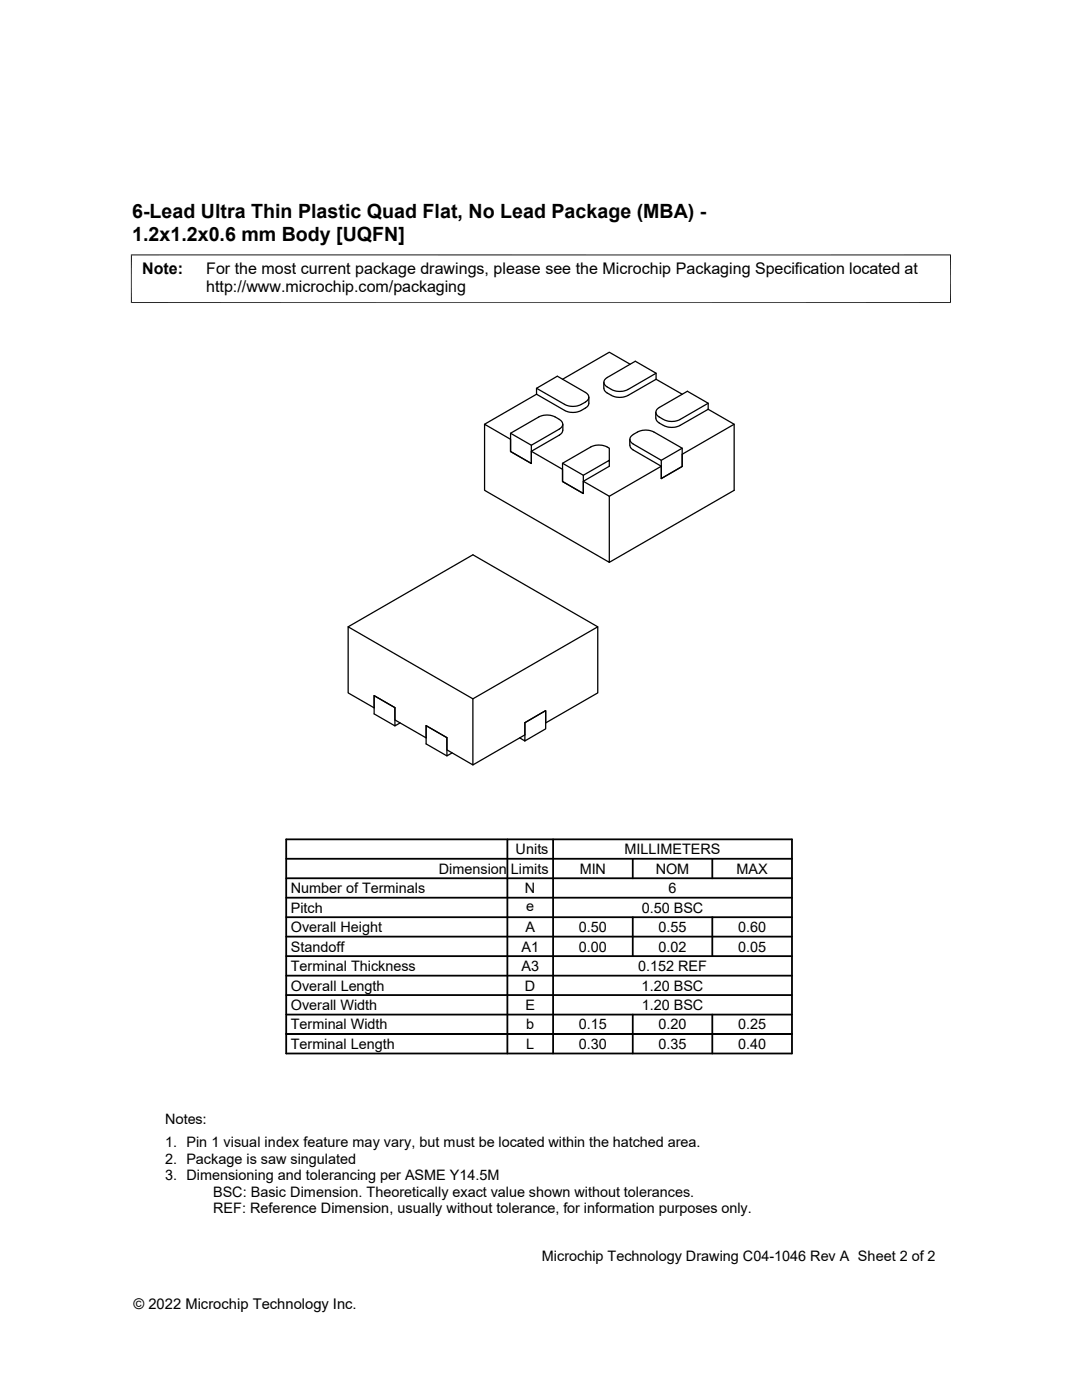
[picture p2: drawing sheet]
<svg xmlns="http://www.w3.org/2000/svg" width="216mm" height="279mm" viewBox="0 0 216 279" stroke-linecap="round" stroke-linejoin="round" font-family="sans-serif">
<defs><g id="words">
<g font-size="3.9">
<text x="26.4" y="43.5">6-Lead Ultra Thin Plastic Quad Flat, No Lead Package (MBA) -</text>
<text x="26.4" y="48">1.2x1.2x0.6 mm Body [UQFN]</text>
</g>
<g font-size="3.2">
<text x="28.4" y="54.6">Note:</text>
<text x="41.1" y="58.3">http://www.microchip.com/packaging</text>
<text x="41.1" y="54.6">For the most current package drawings, please see the Microchip Packaging Specification located at</text>
</g>
<g font-size="2.9">
<text x="102.9" y="170.5">Units</text>
<text x="124.6" y="170.5">MILLIMETERS</text>
<text x="58" y="178.2">Number of Terminals</text>
<text x="87.6" y="174.4">Dimension Limits</text>
<text x="104.8" y="178.2">N</text>
<text x="115.7" y="174.4">MIN</text>
<text x="130.8" y="174.4">NOM</text>
<text x="133.4" y="178.2">6</text>
<text x="147" y="174.4">MAX</text>
<text x="58" y="182.1">Pitch</text>
<text x="105" y="181.8">e</text>
<text x="128" y="182.1">0.50 BSC</text>
<text x="58" y="186">Overall Height</text>
<text x="58" y="189.9">Standoff</text>
<text x="104.1" y="189.9">A1</text>
<text x="104.8" y="186">A</text>
<text x="115.5" y="186">0.50</text>
<text x="115.5" y="189.9">0.00</text>
<text x="131.4" y="186">0.55</text>
<text x="131.4" y="189.9">0.02</text>
<text x="147.3" y="186">0.60</text>
<text x="147.3" y="189.9">0.05</text>
<text x="58" y="193.8">Terminal Thickness</text>
<text x="58" y="197.7">Overall Length</text>
<text x="104.1" y="193.8">A3</text>
<text x="104.8" y="197.7">D</text>
<text x="127.3" y="193.8">0.152 REF</text>
<text x="128" y="197.7">1.20 BSC</text>
<text x="58" y="201.6">Overall Width</text>
<text x="104.8" y="201.6">E</text>
<text x="128" y="201.6">1.20 BSC</text>
<text x="58" y="205.4">Terminal Width</text>
<text x="58" y="209.3">Terminal Length</text>
<text x="105" y="205.4">b</text>
<text x="105" y="209.3">L</text>
<text x="115.5" y="209.3">0.30</text>
<text x="115.5" y="205.4">0.15</text>
<text x="131.4" y="205.4">0.20</text>
<text x="131.4" y="209.3">0.35</text>
<text x="147.3" y="209.3">0.40</text>
<text x="147.3" y="205.4">0.25</text>
<text x="32.9" y="224.3">Notes:</text>
<text x="32.9" y="228.9">1. Pin 1 visual index feature may vary, but must be located within the hatched area.</text>
<text x="32.9" y="232.2">2. Package is saw singulated</text>
<text x="32.9" y="235.5">3. Dimensioning and tolerancing per ASME Y14.5M</text>
<text x="42.5" y="238.8">BSC: Basic Dimension. Theoretically exact value shown without tolerances.</text>
<text x="42.5" y="242.2">REF: Reference Dimension, usually without tolerance, for information purposes only.</text>
<text x="108.1" y="251.7">Microchip Technology Drawing C04-1046 Rev A Sheet 2 of 2</text>
<text x="26.6" y="261.3">© 2022 Microchip Technology Inc.</text>
</g>
</g></defs>
<g fill="none" stroke="#000" stroke-width=".25">
<path d="M107.1 78.7l-10.4 6M107.1 78.7v-1.2l4.1-2.4 5.6 3.2a1.01 1.01 0 0 1 .7 1 1.01 1.01 0 0 1-.7 .9M107.1 78.7l5.6 3.2a3.8 3.8 0 0 0 4.1-.5l.5-.4 .2-.4v-1.3M107.1 77.5l5.6 3.2a3.8 3.8 0 0 0 4.1-.5M120.5 76.3v1.2M125.7 72.7l-4.1-2.4-9.4 5.4M130.9 75.7l5.2 3M130.9 75.7l-5.6 3.2a3.9 3.9 0 0 1-4.3-.6l-.3-.3-.2-.5M130.9 74.5l-5.6 3.2a3.8 3.8 0 0 1-4.1-.5 1.01 1.01 0 0 1-.7-.9 1.01 1.01 0 0 1 .7-1l5.6-3.2 4.1 2.4v1.2M101.9 86.5l4.1 2.4M106 90.1l6.2 3.6v2.4l4.2 2.4v-2.4l5.2-3.1v-1.1l-5.2 2.9v3.7l-4.2-2.4v-3.6l5.7-3.3a3.7 3.7 0 0 1 3.7 .3v2.4M111.6 83.7a1.01 1.01 0 0 1 .7 1 1.01 1.01 0 0 1-.7 .9"/>
<path d="M111.6 83.7a3.8 3.8 0 0 0-4.1-.5l-5.6 3.3v3.6l4.1 2.4v-3.6l5.6-3.3M111.6 86.8l-5.6 3.3v2.4l-4.1-2.4v-2.4l-5.2-3v13.2l24.9 14.3v-13.2l-5.2-2.9M112.2 92.5l4.2 2.3M112.3 84.7v1.3l-.2 .4-.5 .4M125.7 87.7v1.2M125.7 88.9l.2 .5 .3 .3 5.8 3.3v2.5M126 87a4 4 0 0 1 4.3-.9l5.8 3.4v3.6l-4.1 2.4v-3.6l-5.6-3.3a.97 .97 0 0 1-.4-1.6zM130.9 82.3v1.2M130.9 83.5l.1 .5 .6 .4M132 93l-10.4 6M136.1 89.5l-4.1 2.4M141.3 81.7l-5.6 3.2a3.8 3.8 0 0 1-4.1-.5"/>
<path d="M141.3 81.7l5.2 3v13.2l-24.9 14.3M141.3 80.5l-5.6 3.2a3.8 3.8 0 0 1-4.1-.5 1.01 1.01 0 0 1-.7-.9 1.01 1.01 0 0 1 .7-1l5.6-3.2 4.1 2.4v1.2M146.5 84.7l-10.4 6v2.4l-4.1 2.4M69.5 125.1l24.9 14.4v13.2l-5.2-3.1v-2.4l-4.2-2.4v2.5l-6.2-3.6v-2.5l-4.1-2.4v2.5l-5.2-3zM69.5 125.1l24.9-14.4 24.9 14.4v13.2l-10.4 6v-2.5l-4.2 2.4v2.5l-10.3 6M119.3 125.1l-24.9 14.4M79.8 144.3l-1 .6v-3.7l-4.1-2.4v3.7l4.1 2.4M90.2 150.3l-1 .6v-3.7l-4.2-2.4v3.7l4.2 2.4M103.7 147.3l1 .6v-3.7l4.2-2.4v3.7l-4.2 2.4"/>
</g>
<path d="M26.1 50.9h163.7M26.2 50.8v9.7M189.7 50.8v9.7M26.1 60.4h163.7" fill="none" stroke="#000" stroke-width=".2"/>
<g fill="none" stroke="#000" stroke-width=".36">
<path d="M57.1 179.2h100.9M57.1 175.3h100.9M57.1 171.4h100.9M57.1 167.5h100.9v42.7h-100.9zM101.2 167.5v42.7M110.4 167.5v42.7M126.3 171.4v3.9M142.1 171.4v3.9M57.1 186.9h100.9M57.1 183h100.9M57.1 198.6h100.9M57.1 194.7h100.9"/>
<path d="M57.1 190.8h100.9M126.3 183v7.8M142.1 183v7.8M57.1 206.4h100.9M57.1 202.5h100.9M126.3 202.5v7.7M142.1 202.5v7.7"/>
</g>
<use href="#words"/>
</svg>
